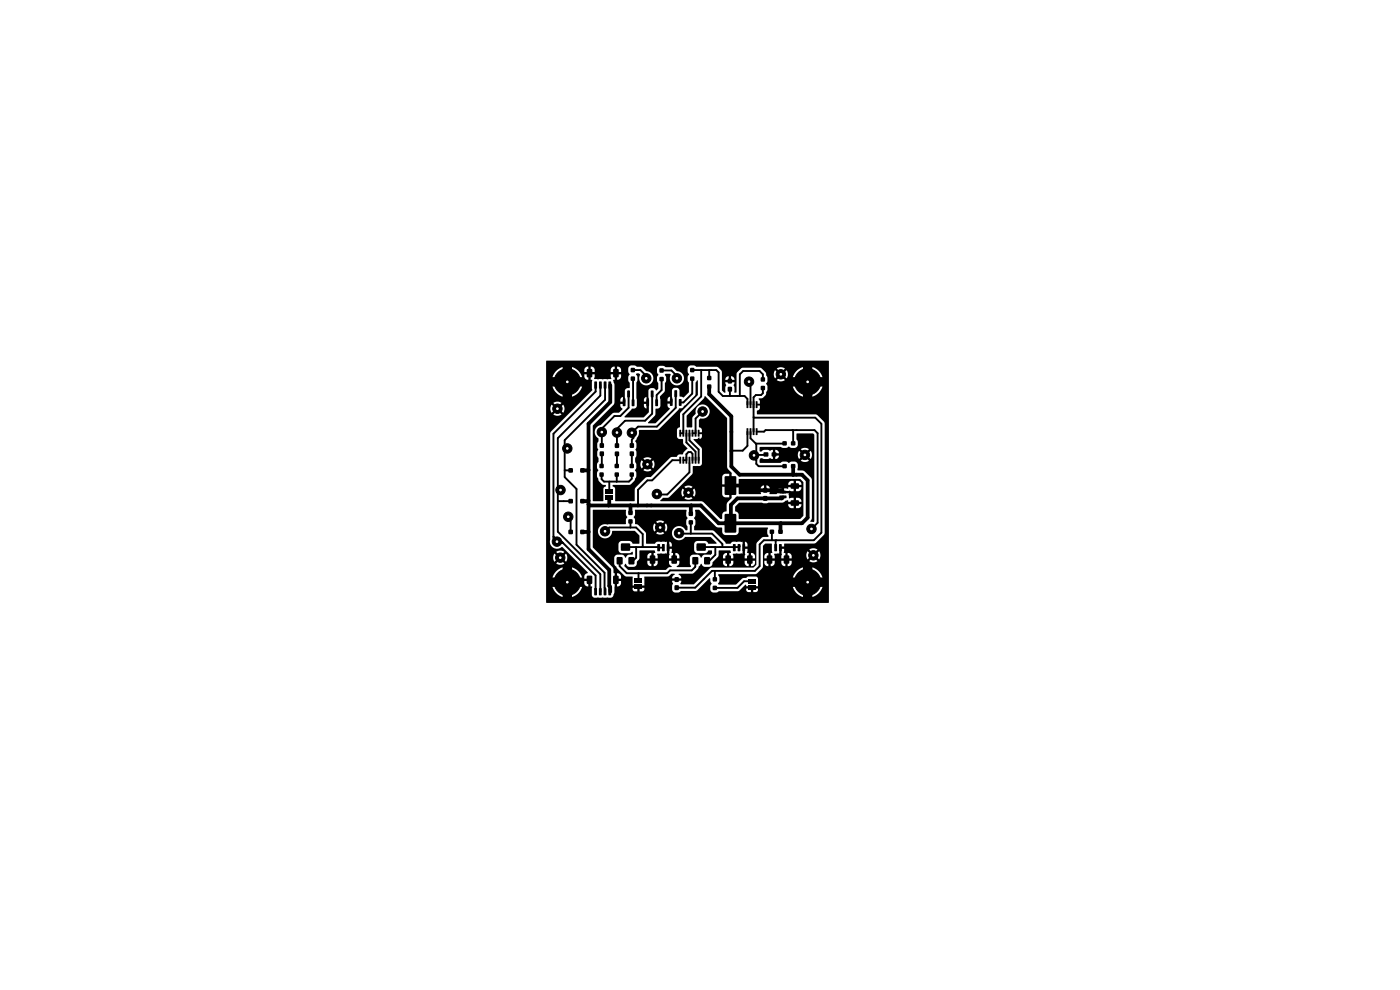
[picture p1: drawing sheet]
<svg xmlns="http://www.w3.org/2000/svg" width="297mm" height="210mm" viewBox="0 0 297 210" stroke-linecap="round" stroke-linejoin="round" font-family="sans-serif">
<g fill="#000">
<path d="M115.9 76.5h59.9l.1 3.5h-1.4v-.1a3.3 3.3 0 0 0-2.2-2v1.8l-.1-.1a1.6 1.6 0 0 0-1.9 .1v-1.8l-.9 .4-.9 1h-1.3l-.3-.8-.8 .8-.3-.4 .6-.8a1.49 1.49 0 0 0-1.6 .1l.7 .7-.3 .4-.8-.7a1.49 1.49 0 0 0 0 1.7l.8-.8 .3 .4-.6 .8a1.49 1.49 0 0 0 1.6-.1l-.7-.7 .3-.4 .8 .8 .3-1h1.3l-.3 .7h1.9l-.1 .2a1.6 1.6 0 0 0 .1 1.8h-1.9v.1a3.3 3.3 0 0 0 2.1 2v-1.8l.2 .1a1.6 1.6 0 0 0 1.8-.1v1.8h.2a3.3 3.3 0 0 0 2-2.1h-1.9l.1-.2a1.6 1.6 0 0 0-.1-1.8h3.3v33.1h-.9l-.1-23.5-1.5-1.5-.4-.2h-12.4v-.7l.4-.3 .2-.4v-.5l-.6-.1v-.2l.6-.1v-.6l-.3-.4 .9-.2 .7-.7 .3-1.1-.1-1a.46 .46 0 0 1 .1-.7v-.8l-.3-1-.9-.9-.4-.2-3.9 .1-1 1v1.4h-.5a.73 .73 0 0 0-.7-.7v.8h-.5v-.8a.73 .73 0 0 0-.7 .8l2.4-.1-.1 2.8-.4-.1v-1.3a.41 .41 0 0 1 0-.6v-.2h-1.9v.4a.41 .41 0 0 1 0 .6v1.1l-.2 .1-.5-.5-.1-4-.9-1h-4.5l-.5-.3h-.7l-.6 .4v1a.6 .6 0 0 1 0 1v.8l.3 .5-.1 2-1.2 1.1-.7-.2-.1-1.3-.2-.4-.3-.1-.8 .1-.2 .4 .1 2.3h-.5v-1l-.3 .2-.3 .4v.4h1.1l-.4 .5h-.7l.1 .6 .4 .6-3 3h-1.6v-.2l1.5-1.5 .1-1.4 .6-.1 .4-.3-.1-2.2 .9-.9 .2-.4v-1.5l.2-.5v-.7l-.3-.6 .2-.2 1.1 .1a1.53 1.53 0 0 0 .7 2.3 1.53 1.53 0 0 0 2-1.2 1.53 1.53 0 0 0-1.4-1.8l-1-.8h-1.4l-.5-.3h-.6l-.7 .4v1a.6 .6 0 0 1 0 1v.8l.3 .5-.1 1.2-.4 .3-.6-.5-.8 .2-.2 .4 .1 2.3h-.5v-1l-.3 .1-.3 .4v.5h1.1v1.5h-.5v-1h-.6v.4l.3 .4 .8 .2-.1 .8-1.1 1h-3.9l-.1-.2 1.6-1.6 .6-.1 .4-.3-.1-5.1 .2-.5v-.7l-.3-.6 .2-.2h.4l.3 .2a1.53 1.53 0 0 0 .7 2.3 1.53 1.53 0 0 0 2-1.2 1.53 1.53 0 0 0-1.4-1.8l-1-.9h-1l-.5-.3-.9 .1a.78 .78 0 0 0-.4 .9h-1.5l-.3-.6-.6-.1v1.1h-.5v-1.1a.75 .75 0 0 0-.8 .7h-3.4l-.3-.6-.6-.1v1.1h-.5v-1.1a.84 .84 0 0 0-.8 1.1h2.2v-.4h3.4v.4h2.2v-.4h1.5v.4l.3 .5-.3 .5h-1.5v-.5h-.9v1.2a.75 .75 0 0 0 .9-.7h1.5v.8l.3 .6v.9l-.1 .1a.73 .73 0 0 0-.9 .5l.1 2.4h-.5v-1l-.3 .1-.3 .4v.5h1.1l-.4 .5h-.7l.1 .6 .3 .5-.7 .7h-1l-.4 .2-2.4 2.5a1.56 1.56 0 0 0-1.3 1.2 1.56 1.56 0 0 0 .8 1.7v.5l-.3 .5 .1 1a.39 .39 0 0 1-.1 .7v.9l.3 .5v.7l-.3 .5v.8a.6 .6 0 0 1 0 1.1v.8l.4 1 .7 .7 .7 .1a.35 .35 0 0 1-.4 .5l-.1 .3v2.6h-2.2v-16l4.5-4.6 .1-4.1-.3-.9 .3-.1v-1.2h-.8l.1 .9-.8 .2-2.8-.1 .1-1h-.9v1.2h-.5v-1.2h-.8v.6l-.5-.1a3.3 3.3 0 0 0-2.1-2v1.8l-.2-.1a1.6 1.6 0 0 0-1.8 .1v-1.8h-.2a3.3 3.3 0 0 0-2 2.1h1.9l-.1 .2a1.6 1.6 0 0 0 .1 1.8h-1.9v.1a3.3 3.3 0 0 0 2.2 2v-1.8l.1 .1a1.6 1.6 0 0 0 1.9-.1v1.8h.1a3.3 3.3 0 0 0 2-2.1h-1.9l.1-.2a1.6 1.6 0 0 0-.1-1.8h2.4l.4 .5 1.2 .1 .1 2.1-3.9 3.9h-2l-.3-.8-.8 .8-.3-.4 .7-.7a1.48 1.48 0 0 0-1.7 0l.7 .7-.3 .4-.8-.7a1.49 1.49 0 0 0 0 1.7l.8-.8 .3 .4-.6 .8a1.49 1.49 0 0 0 1.6-.1l-.7-.7 .3-.4 .8 .8 .3-1h2l-4.9 5-.2 .3v22.3a1.59 1.59 0 0 0 .6 1.9 1.59 1.59 0 0 0 1.9-.1l2.3 2.2h-1.1l-.3-.8-.8 .8-.3-.4 .7-.7a1.48 1.48 0 0 0-1.7 0l.7 .7-.3 .4-.8-.7a1.49 1.49 0 0 0 0 1.7l.8-.8 .3 .4-.6 .8a1.49 1.49 0 0 0 1.6-.1l-.7-.7 .3-.4 .8 .8 .3-1h1.1l3.2 3.2-.1 .2a.76 .76 0 0 0-.6 .9l-.5-.1a3.3 3.3 0 0 0-2.1-2v1.8l-.2-.1a1.6 1.6 0 0 0-1.8 .1v-1.8h-.2a3.3 3.3 0 0 0-2 2.1h1.9l-.1 .2a1.6 1.6 0 0 0 .1 1.8h-1.9v.1a3.3 3.3 0 0 0 2.2 2v-1.8l.1 .1a1.6 1.6 0 0 0 1.9-.1v1.8h.1a3.3 3.3 0 0 0 2-2.1h-1.9l.1-.2a1.6 1.6 0 0 0-.1-1.8h2.4v.3h1l.1 .2 .2 .1v1.3h-.5v-1.2h-.8v.6a.76 .76 0 0 0 .8 .6h.8v1.9l.1 .3 .4 .2h3.5l.4-.2 .3-.8 .1-4.2-.2-.1-.1-1-4.3-4.4v-7.9l.1-.1 6.9 .1v1l.3 .5-.3 .5-.1 1h-3.7a1.74 1.74 0 0 0-2.1 1.1 1.53 1.53 0 0 0 1.3 1.9 1.53 1.53 0 0 0 1.7-1.6h4.7l1 1v1.7h-1.3l-.7-.5-1.7-.1a.74 .74 0 0 0-.7 .8v1.3l.3 .4 .4 .2h1.6l.6-.4 .2 .5-1.1 .2-.5 .6-.4-.5-.3-.1h-1.1l-.4 .2-.2 .5 .1 1.4 2.1 2.3 .4 .2h-1.1l-.3-.5-.6-.2v1.2h.9v-.5h2.3l.1 1.4h-2.4v-.5h-.9v1.2a.75 .75 0 0 0 .9-.7h2.4v.5h2.5v-1.9h4.9l.9-.6h.5l.2 .1-.5 .4-.1 .5h1.9a.77 .77 0 0 0-.5-.8l.1-.2 3-.1 .9-.9 .2-.5 .6-.6a.8 .8 0 0 0 .8 .7l1-.1a.89 .89 0 0 0 .6-.9l1.2-1.3 .1-1.2h2.5l.1 .4-.4 .1v1.2h-.5v-1.2a.84 .84 0 0 0-.8 1.2h2.2l-.1-1 2-.1v-2.5h-2l-.5 .4h-1l-2.6-2.7-4.1-.1v-.8l.2-.5v-.7l-.3-.6 .3-.5v-1.2h.8l3.7 3.6 1.1 .1 .1 1 .3 .4 .4 .2h2.1a.74 .74 0 0 0 .7-.7v-.8l.1-.1 6.1 .1-.1 1.1 .2 .7-1.3 .2-1.1 1.1-.1 .4h-1.9l-.2-.4-.4-.2v1h.6v-.4h1.9v2.5h-.3l-.5-.6-1.2-.1 .1-.9h-.6l.1 1.2-.1 .4v.5h.8v-1.2h.5v1.2h.9v-.5h.3v1.4h-.3v-.5h-.9v1.2h-.5v-1.2h-.8v.5h-2.4v-.5h-.9v1.2h-.5v-1.2h-.8a.97 .97 0 0 0 .3 1.1 .97 .97 0 0 0 1 .1 .75 .75 0 0 0 .9-.7h2.4l.4 .6 .9 .1a.75 .75 0 0 0 .9-.7h.3l-.1 .4-.6 .6h-9l-3.7 3.6-2.7-.1-.1-.1 .2-.6h-1.9v.4a.41 .41 0 0 1 0 .6v.8h-5.9v-.3h-1v.8h-.5v-.8h-1a.56 .56 0 0 0 .5 .8l1.6-.1 .4-.4h5.9a.73 .73 0 0 0 .7 .7h.6l.6-.3 3.2-.1 2.8-2.7 .2 .2v.7a.38 .38 0 0 1 .3 .3 .38 .38 0 0 1-.3 .3v.9a.73 .73 0 0 0 .7 .7h.6l.5-.3h4.1l1.6-1.4 .1 .4h2.5v-1.7l-.4-.4h-1.7l-.4 .3h-.7l-1.5 1.4h-3.6l-.2-.2 .3-.5v-.7l-.2-.7 8.1-.2 1.3-1.4 .1-4.5 .5-.5h1.2l.3 1.9-.4 .1v1.2h-.5v-1.2a.84 .84 0 0 0-.8 1.2h2.2l-.2-1 1.1-.1 .1-1.2 .2-.3h.8v-.6h6.5l1.9-1.9 .2-.3h.9v4.6h-1.8l-.3-.8-.8 .8-.3-.4 .6-.8a1.49 1.49 0 0 0-1.6 .1l.7 .7-.3 .4-.8-.8-.2 .5v.6h-3.1l-.5-.6-1.2-.1 .1-.9h-.6l.1 1.2-.1 .4v.5h.8v-1.2h.5v1.2h.9v-.5h3.1l.2 .7 .8-.8 .3 .4-.7 .7a1.48 1.48 0 0 0 1.7 0l-.7-.7 .3-.4 .8 .8 .3-1h1.8v1.7h-7.9v-.5h-.9v1.2h-.5v-1.2h-.8v.5h-1.4v-.5h-.9v1.2h-.5v-1.2h-.8v.5a.75 .75 0 0 0 .8 .7l.9-.1 .5-.6h1.4a.75 .75 0 0 0 .8 .7l.9-.1 .5-.6h7.9v3.1h-1.4a3.3 3.3 0 0 0-2.2-2.1v1.8l-.1-.1a1.6 1.6 0 0 0-1.9 .1v-1.8h-.1a3.3 3.3 0 0 0-2 2.1h1.9l-.1 .2a1.6 1.6 0 0 0 .1 1.8h-1.9l.3 .6h-7.7v-.3h-1v.8h-.5v-.8h-1l.1 .5 .4 .3h1.6l.4-.5 7.7 .1a3.3 3.3 0 0 0 1.8 1.4v-1.8l.2 .1a1.6 1.6 0 0 0 1.8-.1v1.8h.2a3.3 3.3 0 0 0 2-2.1h-1.9l.1-.2a1.6 1.6 0 0 0-.1-1.8h3.3l-.1 5.4h-59.9zM124.5 78.3h.9l.2 .1 .1 1.4-.2 .2-.8 .1-.2-.2zM130.1 78.3h.9l.2 .1 .1 1.4-.2 .2-.8 .1-.2-.2zM133.8 78.1h.9v.8h-.9zM133.8 79.9h.9v.8h-.9zM139.9 78.2h.9v.8h-.9zM139.9 80h.9v.8h-.9zM146.4 78.1h.9v.8h-.9zM146.4 79.9h.9v.8h-.9zM120.6 99.4h.9v.8h-.9zM123.1 99.4h.9v.8h-.9zM126.1 81h.6l-.1 1.4h-.5z"/>
<path d="M127.3 94h.8v1h-.8zM127.3 95.8h.8v.9h-.8zM127.1 81h.6l-.1 1.4h-.5zM127.2 98.4h.8v.9h-.8zM128.1 81h.6l-.1 1.4h-.5zM129.1 81h.6l-.1 1.4h-.5zM130.5 94.1h.8v.9h-.8zM130.5 95.8h.8v.9h-.8zM130.4 98.4h.8v.9h-.8zM132.1 84.7l.6 .1-.1 1.4-.5-.1zM133.1 82.9h.5v1.4l-.5-.1zM133.6 94h.8v1h-.8z"/>
<path d="M133.6 95.8h.8v.9h-.8zM133.6 98.4h.8v.9h-.8zM134 84.7l.6 .1-.1 1.4-.5-.1zM137.1 84.7l.6 .1-.1 1.4-.5-.1zM138.1 82.9h.5v1.4l-.5-.1zM139 84.7l.6 .1-.1 1.4-.5-.1zM142.1 84.7h.6l-.1 1.4-.5-.1zM143.1 82.8l.5 .1v1.3l-.5-.1zM144.1 91.2h.4v1.4h-.4zM144.1 96.9h.4v1.5l-.4-.1zM144 84.7h.6l-.1 1.4-.5-.1zM144.8 91.2h.4l-.1 1.4h-.3z"/>
<path d="M144.8 96.9h.4l-.1 1.5-.3-.1zM145.4 91.2h.4v1.4h-.4zM145.4 96.9h.4v1.5l-.4-.1zM146.1 91.2h.4l-.1 1.4h-.3zM146.1 96.9h.4l-.1 1.5-.3-.1zM146.7 91.2h.4v1.4h-.4zM146.7 96.9h.4v1.5l-.4-.1zM147.4 91.2h.4l-.1 1.4h-.3zM147.4 96.9h.4l-.1 1.5-.3-.1zM135.6 91.2h3.8l.4-.2 4.3-4.4 .8-.1 2.5-2.6 .2-.3v-2.4l.4-.5v3.1l-3.7 3.8v2.9l-.7 .6v1.5a.84 .84 0 0 0 1.1 .5l.2 .2 .1 .9 .9 .9-.8 .8-.2 .5h-.2a.77 .77 0 0 0-1.1 .4l-1.3 .2-1.4 1.4h-2l-.3-.8-.8 .8-.3-.4 .7-.7a1.48 1.48 0 0 0-1.7 0l.7 .7-.3 .4-.8-.8a1.48 1.48 0 0 0 0 1.8l.8-.8 .3 .4-.7 .7a1.48 1.48 0 0 0 1.7 0l-.7-.7 .3-.4 .8 .8 .3-1h2l-2.8 2.8-1.2 .2-2.1 2.1-.1 .3-.1 2.5h-4.1v-2.7l-.5-.4v-.3l3.8-.1 .8-.9 .4-.8v-.8a.47 .47 0 0 1-.1-.8l.1-1-.3-.5v-.8l.3-.5v-.8l-.2-.5 .2-.5v-.7l-.3-.6 .3-.3a3.7 3.7 0 0 0 .6-2.1zM148 91.2h.4v1.4h-.4zM148 96.9h.4v1.5l-.4-.1z"/>
<path d="M149.5 84.1h.2l4.6 4.6v10.3l.2 .5 .8 .8-.1 2.5h-.5v-2.3h-.9l-.4 .3-.2 .4v1.6h3.5v-1.1l.1-.1h12.9l.7 .7v.4h-.4a.85 .85 0 0 0-1.1-.7v.8h-.5v-.8h-.5a.75 .75 0 0 0-.7 .8h2.8v-.1h.4v.8h-.4v-.1h-1.1v.8h-.5v-.8h-1.2v.3l-.9-.1v.5h-.5v-.5l-2.5 .1-.1-.5-.5-.2h-.1v.8h-.5v-.8a.73 .73 0 0 0-.7 .8l3.8-.1-.4 .4h2.7l.4 .1h1.4l.4-.2 .3-.5h.4v2.8h-.4a.85 .85 0 0 0-1.1-.7v.8h1.1v-.1h.4v.8h-.4v-.1h-1.1v.8h-.5v-.8h-1.2a.84 .84 0 0 0 1.2 .8l1.2-.1 .4-.6h.4v2.3l-.6 .7h-13l-.2-1.2-.6-.5v-.9l.8-.9h4.8l1 .2 .4-.2h3l1.1-.5 .1 .3h1.2v-.8l-1 .1v-1l-2-.1-.6 .1-.1 .1h-1.4l-.1-.1 .1-.5h-1.9l.1 .5-.2 .1h-4.5l-.1-.1v-1.5h-1.5v2.3h-.5v-2.3h-1.5v1.2h-5.6l-.3-.8-.8 .8-.3-.4 .6-.8a1.49 1.49 0 0 0-1.6 .1l.7 .7-.3 .4-.8-.7a1.49 1.49 0 0 0 0 1.7l.8-.8 .3 .4-.6 .8a1.49 1.49 0 0 0 1.6-.1l-.7-.7 .3-.4 .8 .8 .3-1h5.6l.1 .7 .3 .3 1.6 .1v.1l-.9 1.1-.2 1.7-.7 .4-.3 1.3h-.3l-3.9-3.7-8.8-.1 .5-.7h1l.4-.2 4.8-4.8 .2-.3v-1.4l1-.1a.69 .69 0 0 0 .9-.5v-3.1l-1.8-1.9 .1-.2h.8l.3-.3 .2 .3 .4-.4v-.6l-.6-.1v-.3h.6l-.1-.7-.5-.5v-1.5a1 1 0 0 1 1.1-.2 1.52 1.52 0 0 0 1.1-1.9 1.52 1.52 0 0 0-2-1.1 1.52 1.52 0 0 0-.9 2l-.7 .8v2l-1.2 .1v-2.6l3.6-3.6zM150 81.6h.9v.8h-.9zM150 79.8h.9v.8h-.9zM154.4 82.1h.8v.9h-.8zM154.4 80.4h.8v.9h-.8zM158.4 85.1l.4 .1-.1 1.4-.3-.1zM158.4 90.9h.4l-.1 1.4-.3-.1zM159 85.1l.4 .1v1.4l-.4-.1zM159 90.9h.4v1.4l-.4-.1zM159.7 85.1l.4 .1-.1 1.4-.3-.1zM159.7 90.9h.4l-.1 1.4-.3-.1zM160.3 85.1l.4 .1v1.4l-.4-.1z"/>
<path d="M160.3 90.9h.4v1.4l-.4-.1zM162 96h1v.8h-1zM161.4 81.9h.8v.8h-.8zM161.4 80.1h.8v.8h-.8zM163.7 96h1v.8h-1zM166 93.6h.9v.9h-.9zM166 98.5h.9v.8h-.9zM167.8 93.6h.9v.9h-.9zM167.8 98.5h.9v.8h-.9zM161.2 94.8h4.4l.4 .2h.7l.7-.3 .5 .3h.7a.73 .73 0 0 0 .7-.7l-.1-.6-.2-.5v-1.2l3.5-.1 .3 .3v4.2h-.5l-.3-.8-.8 .8-.3-.4 .7-.7a1.48 1.48 0 0 0-1.7 0l.7 .7-.3 .4-.8-.8-.2 .5h-4a.73 .73 0 0 0-.8-.7v.7h4.8v.6h-4.8v.7a.73 .73 0 0 0 .8-.7h4l.2 .7 .8-.8 .3 .4-.7 .7a1.48 1.48 0 0 0 1.7 0l-.7-.7 .3-.4 .8 .8 .3-1h.5v14.2l-.2 .1h-.6l-.1-.1 .3-.7v-8.3l-1.6-1.7-1.4-.2 .1-1.1a.73 .73 0 0 0-.7-.7l-.8 .1a.43 .43 0 0 1-.8 0l-1-.1-.5 .3h-4.2l-.2-.1 .1-.7a.71 .71 0 0 1 .9 0h.8a.64 .64 0 0 1 1 0l.1-2h-.2a.64 .64 0 0 1-1 0h-.8l-.5 .4h-.3zM120.6 112.4h.9v.9h-.9zM120.6 105.9h.9v.8h-.9z"/>
<path d="M123.1 112.4h.9v.9h-.9zM123.1 105.9h.9v.8h-.9zM127.2 100.3h.8v.8h-.8zM128.5 105h1.5v1h-1.5zM128.5 103.7h1.5v1h-1.5zM130.9 118.2h1.1v1.5h-1.1zM130.4 100.3h.8v.8h-.8zM131.8 115.3h1.8v1.5h-1.8zM133.4 118.2h1.1v1.5h-1.1zM133.3 108.4h.9v.8h-.9zM133.3 110.2h.9v.8h-.9zM133.6 100.3h.8v.8h-.8z"/>
<path d="M134.7 108.1h10.8l.2 .1-.1 1.2a.6 .6 0 0 1 0 1v.8l.3 .5v.7l-.4 .1a1.68 1.68 0 0 0-2.2-.7h-1.7l-.3-.8-.8 .8-.3-.4 .7-.7a1.48 1.48 0 0 0-1.7 0l.7 .7-.3 .4-.8-.8a1.48 1.48 0 0 0 0 1.8l.8-.8 .3 .4-.6 .8a1.49 1.49 0 0 0 1.6-.1l-.7-.7 .3-.4 .8 .8 .3-1h1.7a1.53 1.53 0 0 0-.3 2.4 1.53 1.53 0 0 0 2.4-.3h5.3l1.3 1.4h-1.7l-.6-.5-1.7-.1-.6 .3-.1 .5h-4.8l-.1-.4-.4-.2v1h.5v-.4h4.8v1.3l.2 .4 .3 .1h1.9l.3-.1 .3-.4h.6l.2 .1-.1 .5-.2 .3h-1.4l-.7 .6-.3-.5-.4-.2-1.1 .1-.4 .3h-2.4a.75 .75 0 0 0-.8-.7h-.8v-.9h-.5l.1 1.2-.2 .9h.9v-1.2h.5v1.2h.8v-.5h2.4l-.1 1.5 .2 .7-3 .1v-.2l.5-.4v-.8h-2.2v.5h-2.4v-.5h-.8v1.2h-.5v-1.2h-.9v.5a.75 .75 0 0 0 .9 .7l.9-.1 .4-.6h2.4l.2 .4 .4 .4-.7 .2-.6 .5h-7.9l-.9-.8 .2-.4 .2-.1a.8 .8 0 0 0 .7 .7l1-.1a.86 .86 0 0 0 .6-1l.5-.7 .1-1.7h3.1l.2 .4-.3 .1v1.2h-.5v-1.2a.84 .84 0 0 0-.9 1.2h2.2l-.1-1 2.1-.1v-2.5h-2l-.6 .4h-1.8l-.1-2.3-1.6-1.6-.7-.2v-1a.6 .6 0 0 1 0-1zM137.9 117.9l.9-.1 .2 .2v1.4l-.1 .2h-.8l-.3-.2zM139.5 115.4l.5 .1-.1 1.4h-.5zM140.5 115.4l.5 .1-.1 1.4h-.5zM141.5 115.4l.5 .1-.1 1.4h-.5zM142.5 117.9l.9-.1 .2 .2v1.4l-.1 .2h-.8l-.3-.2zM146.1 108.6h.9v.8h-.9zM146.1 110.4h.9v.8h-.9zM146.9 118.2h1.2v1.5h-1.2zM147.8 115.3h1.9v1.5h-1.9zM149.4 118.2h1.2v1.5h-1.2zM154 117.9l.8-.1 .3 .2v1.4l-.2 .2h-.8l-.2-.2z"/>
<path d="M155.5 115.4l.6 .1-.1 1.4h-.5zM153.8 109.1l2.2-.1 .2 .2v3.6l-.1 .2h-2.1l-.3-.2zM153.8 101.1l2.2-.1 .2 .2v3.6l-.1 .2h-2.1l-.3-.2zM156.5 115.4l.6 .1-.1 1.4h-.5zM157.5 115.4l.6 .1-.1 1.4h-.5zM158.6 117.9l.8-.1 .3 .2v1.4l-.2 .2h-.8l-.2-.2zM161.9 105.3h.8v.9h-.8zM161.9 103.5h.8v1h-.8zM162.7 117.9l.9-.1 .2 .2 .1 1.4-.2 .2h-.8l-.2-.2zM163.3 112.4h.9v.8h-.9zM164.3 115.4l.5 .1v1.4h-.5zM165.3 115.4l.5 .1v1.4h-.5z"/>
<path d="M165.2 112.4h.8v.8h-.8zM166.3 117.9l.9-.1 .2 .2 .1 1.4-.2 .2h-.8l-.2-.2zM165.4 105.1h1.4l.1 .5-1.5 .1zM165.4 104.1h1.4l.1 .5-1.5 .1zM167.8 106.2l1.6-.1 .1 .3v.7l-.2 .2h-1.4l-.2-.2zM167.8 102.6l1.6-.1 .1 .3v.7l-.2 .2h-1.4l-.2-.2zM124.5 122.2l.9-.1 .2 .2 .1 1.4-.2 .2h-.8l-.2-.2zM126.1 124.8h.5v1.5l-.5-.1zM127.1 124.8h.5v1.5l-.5-.1zM128.1 124.8h.5v1.5l-.5-.1zM129.1 124.8h.5v1.5l-.5-.1zM130.1 122.2l.9-.1 .2 .2 .1 1.4-.2 .2h-.8l-.2-.2z"/>
<path d="M134.7 124h1.5v1h-1.5zM134.7 122.7h1.5v1h-1.5zM143.1 124.2h.9v.9h-.9zM143.1 122.5h.9v.9h-.9zM151.2 122.5h.9v.8h-.9zM151.2 124.3h.9v.8h-.9zM158.8 124.1h1.5v1h-1.5zM158.8 122.8h1.5v1h-1.5z"/>
</g>
<g fill="#000" stroke="#000" stroke-width=".21">
<circle cx="165.7" cy="79.4" r="1"/>
<circle cx="118.3" cy="86.7" r="1"/>
<circle cx="120.4" cy="81" r="2.8"/>
<circle cx="120.4" cy="95.1" r="1"/>
<circle cx="127.7" cy="91.7" r="1"/>
<circle cx="130.9" cy="91.8" r="1"/>
<circle cx="134.1" cy="91.8" r="1"/>
<circle cx="137.1" cy="80.2" r="1"/>
<circle cx="137.4" cy="98.5" r="1"/>
<circle cx="143.6" cy="80.2" r="1"/>
<circle cx="149.1" cy="87.3" r="1"/>
<circle cx="158.9" cy="81" r="1"/>
<circle cx="160" cy="96.6" r="1"/>
<circle cx="170.8" cy="96.5" r="1"/>
<circle cx="171.3" cy="81" r="2.8"/>
<circle cx="118.2" cy="114.9" r="1"/>
<circle cx="118.9" cy="118.3" r="1"/>
<circle cx="118.9" cy="103.9" r="1"/>
<circle cx="120.6" cy="109.6" r="1"/>
<circle cx="128.4" cy="112.7" r="1"/>
<circle cx="139.4" cy="104.8" r="1"/>
<circle cx="140.1" cy="111.9" r="1"/>
<circle cx="144.1" cy="113.1" r="1"/>
<circle cx="146.1" cy="104.5" r="1"/>
<circle cx="172.2" cy="112.2" r="1"/>
<circle cx="172.6" cy="117.8" r="1"/>
<circle cx="120.4" cy="123.5" r="2.8"/>
<circle cx="171.3" cy="123.5" r="2.8"/>
</g>
<g fill="none" stroke="#000" stroke-width=".4">
<path d="M134.1 78.5h1.8l1.2 1.3v.5M140.4 78.6h2l1.2 1.2v.5M146.9 78.5h5.1l.5 .5v4.1l.8 .9h4.7l.6 .6v1.2M148.8 78.5v5.6l-3.8 3.8v4h-.7M150.5 78.5v1.7M119.8 95.1h.6M119.8 99.8h.1M119.8 99.8h1.3M126.4 81.7v1.4l-9 8.9v22.2l1 1h1.1M127.4 81.7v2.2l-9.1 9v19.9l9.1 9v3.7M127.7 91.7h.1M127.7 96.3l-.1 2.5"/>
<path d="M128.4 81.7v3.1l-8.6 8.6v7.8l2.5 2.5v11.9l6 5.9 .1 4M130.9 96.3l-.1 2.5M130.9 91.8h.1M133.4 83.1v3.4l-1.8 1.8h-1.2l-2.7 2.6v3.6M134 96.3v2.5M134.1 91.8l.3 .3M134.3 80.3v5.1M134.4 92.1h.1M138.4 83.6v4.2l-1.5 1.5h-4.3l-1.7 1.7v3.5M140.4 80.4v2.4l-1.1 1v1.6M143.4 83.5v3l-4 4h-4l-1 1v1.4l-.4 .3v1.3M144.3 97.6h-1.7l-4.2 4.3h-1l-2 2v3.3"/>
<path d="M145 97.6h.6v-1.3l.5-.4h.5l.3 .4v1.3M145.6 91.9v2l2 1.9v1.8M146.3 98.2v2l-4.7 4.7-2.2-.1M146.3 91.9v1.5l1.9 2v2.2M146.9 80.3v3.2l-1.9 1.9h-.7M149.1 87.3l-1.5 1.5v3.1h-.7M154.8 82.6l.1 1.4M155.2 91.6h.1M158.6 91.6v3l-1 1-2.4 .1M158.9 81l.3 .3v4.5M159.2 91.6v1.4l1.2 1.2v4.2l.5 .5h5.5M159.9 88.5l13.1 .1 1.3 1.3v23.1l-1.6 1.6h-10.6l-.9 .9v4.6l-1 1h-9.1l-3.6 3.6h-3.9"/>
<path d="M160 96.6v.5l.4 .5M160.5 91.6h1.6l.3-.4h10.4l.7 .7v19l-1.3 1.3M161.8 82.3v1.1l-.3 .4h-1.1l-.5 .5v7.3M161.8 80.5v-1.1l-.7-.7h-3.4l-.7 .7v4.6M162.6 96.5l-2.2 .1M166.4 94l-6.1 .1M168.2 91.2l.1 .2v2.6M117.4 113.8l1.1 1.1M118.2 114.9h1l7.2 7.2v2.8M118.3 106.3h2.8M118.3 104h.6l.6 .5M120.6 109.6l.5 .5v2.7"/>
<path d="M127.6 100.7v1l.5 .5h5.3l.6-.6v-.9M128.4 112.7l.9-.8h5.7l1.4 1.4-.1 2.8M129.3 102.2v2M130.8 102.1v.1M130.8 100.7v1.4M131.5 119v1.1l1.5 1.5h8.6l.6-.6h4.6l.7-.7v-1.3M131.9 116.1h7.9l.1 .1M133.8 110.6v1.3M135 116.1v2.2l-.7 .7M139.7 116.2h1M144.1 113.1l7 .1 2.2 2.2v.7M146.6 110.8v2.4"/>
<path d="M151.8 116.1v1.6l-1.3 1.3M156.9 115.7l-.1 .4h-8.8M163.8 112.8v1.8M164.7 114.6l-.1 1.6M135.5 121.6v1.6M151.8 121.1l-.1 1.8M159.6 123.3h-1.7l-1.5 1.4h-4.7"/>
</g>
<g fill="none" stroke="#000" stroke-width=".8">
<path d="M124.9 99.7l-1.3 .1M129.5 81.7v3.6l-4.6 4.6-.1 22.9M150.5 82.4v1.2l4.7 4.7v10.7l1.7 1.7h13.2l1.2 1.2v7.9l-1.2 1.2h-17.6l-3.8-3.8h-23.6l-.2-.2M168.3 98.9v1.8M123.6 112.8h1.2M124.8 112.8l.1 3.7 4.4 4.4v3.4l.2 .2v1M124.9 106.2l-1.3 .1M129.3 105.5v1.6l-.2 .1M133.8 107.2v.1M133.8 107.3v1.5M146.7 107.2l-.1 1.8M155 103h3.7l1 1h6.1l.3 .3"/>
<path d="M165.7 111l-.1 1.8M166.1 105.5l-.2 .2h-9.5l-1.3 1.4v2.7l-1.3 1.2"/>
</g>
<g fill="#fff" stroke="#fff" stroke-width=".21">
<circle cx="118.2" cy="114.9" r=".17"/>
<circle cx="134.1" cy="91.8" r=".17"/>
<circle cx="120.6" cy="109.6" r=".17"/>
<circle cx="149.1" cy="87.3" r=".17"/>
<circle cx="160" cy="96.6" r=".17"/>
<circle cx="137.1" cy="80.3" r=".18"/>
<circle cx="143.6" cy="80.3" r=".17"/>
<circle cx="139.4" cy="104.8" r=".18"/>
<circle cx="144.1" cy="113.1" r=".17"/>
<circle cx="172.2" cy="112.2" r=".17"/>
<circle cx="158.9" cy="81" r=".17"/>
<circle cx="128.4" cy="112.7" r=".17"/>
<circle cx="127.7" cy="91.7" r=".18"/>
<circle cx="120.4" cy="95.1" r=".17"/>
<circle cx="118.9" cy="103.9" r=".17"/>
<circle cx="130.9" cy="91.8" r=".17"/>
<circle cx="171.3" cy="123.5" r=".18"/>
<circle cx="172.6" cy="117.8" r=".18"/>
<circle cx="118.3" cy="86.7" r=".17"/>
<circle cx="137.4" cy="98.5" r=".17"/>
<circle cx="120.4" cy="81" r=".17"/>
<circle cx="171.3" cy="81" r=".17"/>
<circle cx="170.8" cy="96.5" r=".17"/>
<circle cx="118.9" cy="118.3" r=".17"/>
<circle cx="140.1" cy="111.9" r=".17"/>
<circle cx="146.1" cy="104.5" r=".17"/>
<circle cx="120.4" cy="123.5" r=".18"/>
<circle cx="165.7" cy="79.4" r=".18"/>
</g>
</svg>
